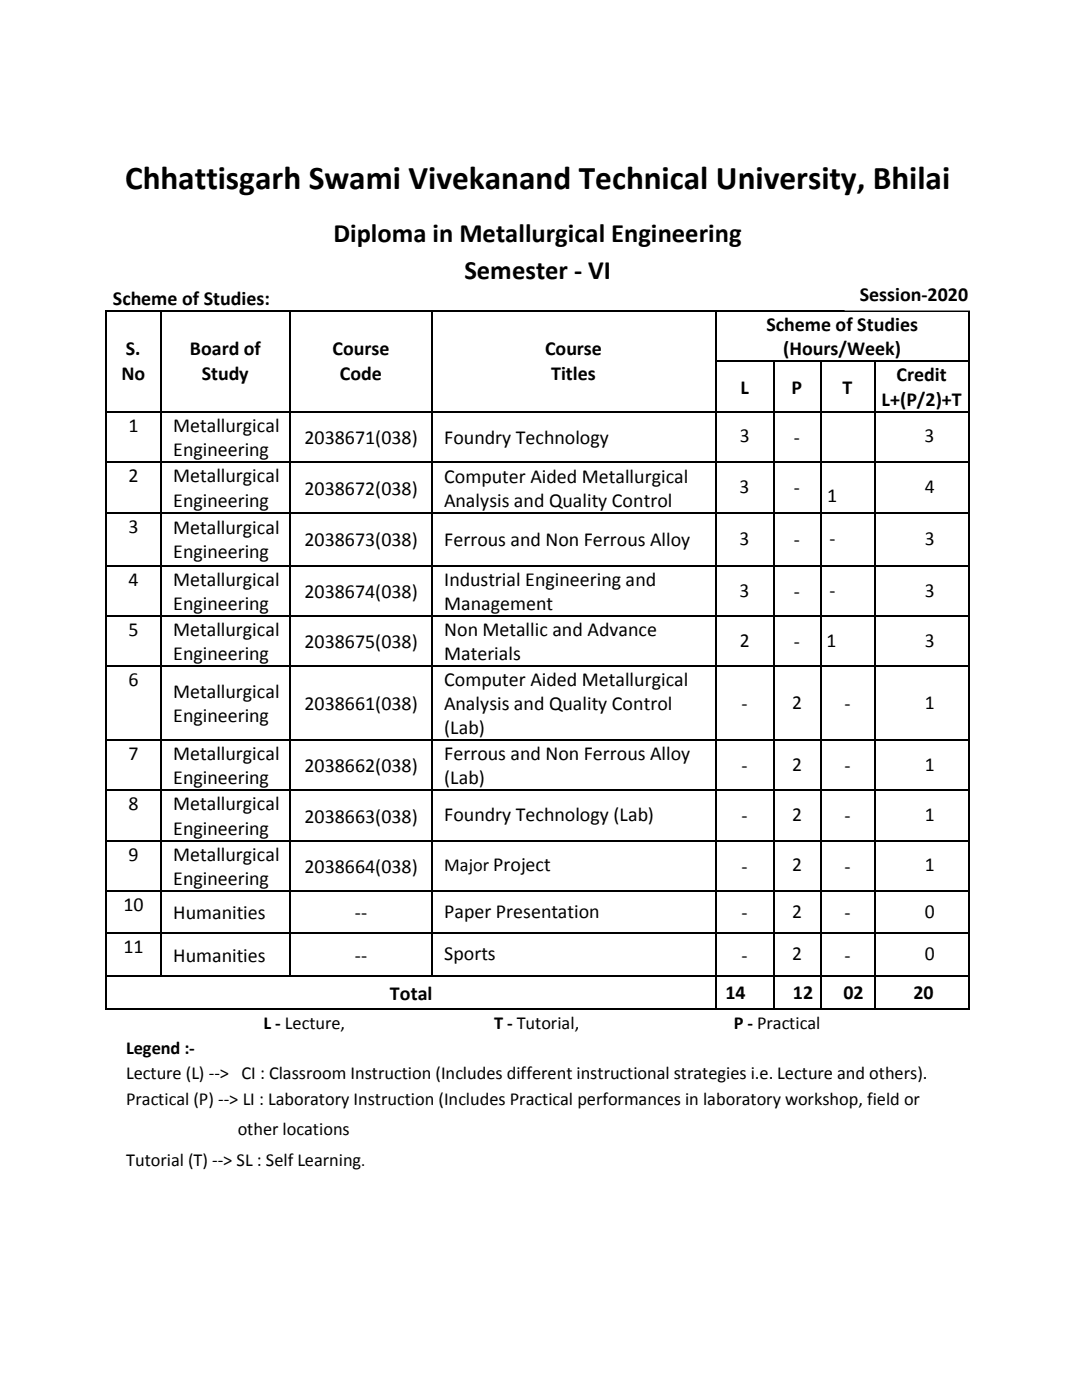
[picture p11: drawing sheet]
<svg xmlns="http://www.w3.org/2000/svg" width="216mm" height="279mm" viewBox="0 0 216 279" stroke-linecap="round" stroke-linejoin="round" font-family="sans-serif">
<defs><g id="words">
<text font-size="6.6" x="25" y="37.8">Chhattisgarh Swami Vivekanand Technical University, Bhilai</text>
<g font-size="5.3">
<text x="66.5" y="48.2">Diploma in Metallurgical Engineering</text>
<text x="92.7" y="55.6">Semester - VI</text>
</g>
<g font-size="4">
<text x="22.5" y="60.9">Scheme of Studies:</text>
<text x="171.5" y="60.1">Session-2020</text>
<text x="25.1" y="70.9">S.</text>
<text x="37.9" y="70.9">Board of</text>
<text x="66.3" y="70.9">Course</text>
<text x="108.8" y="70.9">Course</text>
<text x="152.9" y="66.1">Scheme of Studies</text>
<text x="156.3" y="70.9">(Hours/Week)</text>
<text x="24.2" y="75.8">No</text>
<text x="40.3" y="75.8">Study</text>
<text x="67.8" y="75.8">Code</text>
<text x="110" y="75.8">Titles</text>
<text x="178.9" y="76.1">Credit</text>
<text x="147.7" y="78.6">L</text>
<text x="158" y="78.6">P</text>
<text x="168.1" y="78.6">T</text>
<text x="175.9" y="81">L+(P/2)+T</text>
<text x="25.6" y="86.1">1</text>
<text x="34.6" y="86.1">Metallurgical</text>
<text x="60.7" y="88.6">2038671(038)</text>
<text x="88.6" y="88.6">Foundry Technology</text>
<text x="147.6" y="88.3">3</text>
<text x="158.4" y="88.6">-</text>
<text x="184.4" y="88.3">3</text>
<text x="34.6" y="91">Engineering</text>
<text x="25.6" y="96.2">2</text>
<text x="34.6" y="101.1">Engineering</text>
<text x="34.6" y="96.3">Metallurgical</text>
<text x="60.7" y="98.7">2038672(038)</text>
<text x="88.6" y="101.2">Analysis and Quality Control</text>
<text x="88.6" y="96.3">Computer Aided Metallurgical</text>
<text x="147.6" y="98.4">3</text>
<text x="158.4" y="98.7">-</text>
<text x="165.1" y="100.2">1</text>
<text x="184.6" y="98.4">4</text>
<text x="25.6" y="106.4">3</text>
<text x="34.6" y="106.6">Metallurgical</text>
<text x="34.6" y="111.5">Engineering</text>
<text x="60.7" y="109">2038673(038)</text>
<text x="88.6" y="109">Ferrous and Non Ferrous Alloy</text>
<text x="147.6" y="108.7">3</text>
<text x="158.4" y="109">-</text>
<text x="165.5" y="108.7">-</text>
<text x="184.6" y="108.7">3</text>
<text x="25.6" y="116.9">4</text>
<text x="34.6" y="116.9">Metallurgical</text>
<text x="60.7" y="119.3">2038674(038)</text>
<text x="88.6" y="116.9">Industrial Engineering and</text>
<text x="147.6" y="119">3</text>
<text x="158.4" y="119.3">-</text>
<text x="165.5" y="119">-</text>
<text x="184.6" y="119">3</text>
<text x="34.6" y="121.8">Engineering</text>
<text x="88.6" y="121.8">Management</text>
<text x="25.6" y="127">5</text>
<text x="34.6" y="131.8">Engineering</text>
<text x="34.6" y="127">Metallurgical</text>
<text x="60.7" y="129.4">2038675(038)</text>
<text x="88.6" y="127">Non Metallic and Advance</text>
<text x="88.6" y="131.8">Materials</text>
<text x="147.6" y="129">2</text>
<text x="158.4" y="129.3">-</text>
<text x="164.9" y="129">1</text>
<text x="184.6" y="129">3</text>
<text x="25.6" y="137">6</text>
<text x="88.6" y="136.9">Computer Aided Metallurgical</text>
<text x="34.6" y="139.3">Metallurgical</text>
<text x="60.7" y="141.7">2038661(038)</text>
<text x="88.6" y="141.7">Analysis and Quality Control</text>
<text x="147.9" y="141.7">-</text>
<text x="158" y="141.4">2</text>
<text x="168.5" y="141.7">-</text>
<text x="184.6" y="141.4">1</text>
<text x="34.6" y="144.2">Engineering</text>
<text x="88.6" y="146.5">(Lab)</text>
<text x="25.6" y="151.7">7</text>
<text x="34.6" y="151.7">Metallurgical</text>
<text x="60.7" y="154.1">2038662(038)</text>
<text x="88.6" y="151.7">Ferrous and Non Ferrous Alloy</text>
<text x="147.9" y="154.1">-</text>
<text x="158" y="153.8">2</text>
<text x="168.5" y="154.1">-</text>
<text x="184.6" y="153.8">1</text>
<text x="25.6" y="161.7">8</text>
<text x="34.6" y="156.5">Engineering</text>
<text x="34.6" y="161.7">Metallurgical</text>
<text x="88.6" y="156.5">(Lab)</text>
<text x="34.6" y="166.6">Engineering</text>
<text x="60.7" y="164.2">2038663(038)</text>
<text x="88.6" y="163.8">Foundry Technology (Lab)</text>
<text x="147.9" y="164.1">-</text>
<text x="158" y="163.8">2</text>
<text x="168.5" y="164.1">-</text>
<text x="184.6" y="163.8">1</text>
<text x="25.6" y="171.7">9</text>
<text x="34.6" y="171.7">Metallurgical</text>
<text x="158" y="173.8">2</text>
<text x="184.6" y="173.8">1</text>
<text x="34.6" y="176.6">Engineering</text>
<text x="60.7" y="174.2">2038664(038)</text>
<text x="147.9" y="174.2">-</text>
<text x="168.5" y="174.2">-</text>
<text x="24.6" y="181.8">10</text>
<text x="34.6" y="183.4">Humanities</text>
<text x="70.8" y="183.4">--</text>
<text x="88.6" y="183.1">Paper Presentation</text>
<text x="147.9" y="183.4">-</text>
<text x="158" y="183.1">2</text>
<text x="168.5" y="183.4">-</text>
<text x="184.6" y="183.1">0</text>
<text x="24.6" y="190.3">11</text>
<text x="34.6" y="191.9">Humanities</text>
<text x="70.8" y="191.9">--</text>
<text x="88.6" y="191.6">Sports</text>
<text x="147.9" y="191.9">-</text>
<text x="158" y="191.6">2</text>
<text x="168.5" y="191.9">-</text>
<text x="184.6" y="191.6">0</text>
<text x="77.8" y="199.5">Total</text>
<text x="144.7" y="199.4">14</text>
<text x="158.2" y="199.4">12</text>
<text x="168.3" y="199.4">02</text>
<text x="182.3" y="199.4">20</text>
</g>
<g font-size="3.7">
<text x="88.6" y="173.8">Major Project</text>
<text x="52.6" y="205.3">L - Lecture,</text>
<text x="98.6" y="205.3">T - Tutorial,</text>
<text x="146.4" y="205.3">P - Practical</text>
<text x="25.2" y="215.4">Lecture (L) --&gt; CI : Classroom Instruction (Includes different instructional strategies i.e. Lecture and others).</text>
<text x="25.2" y="210.3">Legend :-</text>
<text x="25.2" y="220.5">Practical (P) --&gt; LI : Laboratory Instruction (Includes Practical performances in laboratory workshop, field or</text>
<text x="47.4" y="226.6">other locations</text>
<text x="25.2" y="232.7">Tutorial (T) --&gt; SL : Self Learning.</text>
</g>
</g></defs>
<g fill="#000">
<path d="M21.1 61.9h.3v.4h-.3z" fill-rule="evenodd"/>
<path d="M21.1 61.9h.3v.4h-.3z" fill-rule="evenodd"/>
<path d="M21.1 72h.3v.3h-.3z" fill-rule="evenodd"/>
<path d="M31.9 61.9h.3v.4h-.3z" fill-rule="evenodd"/>
<path d="M31.9 72h.3v.3h-.3z" fill-rule="evenodd"/>
<path d="M57.8 61.9h.3v.4h-.3z" fill-rule="evenodd"/>
<path d="M57.8 72h.3v.3h-.3z" fill-rule="evenodd"/>
<path d="M86 61.9h.3v.4h-.3z" fill-rule="evenodd"/>
<path d="M86 72h.3v.3h-.3z" fill-rule="evenodd"/>
<path d="M142.7 61.9h.3v.4h-.3z" fill-rule="evenodd"/>
<path d="M142.7 72h.3v.3h-.3z" fill-rule="evenodd"/>
<path d="M154.2 72h.3v.3h-.3z" fill-rule="evenodd"/>
<path d="M163.6 72h.3v.3h-.3z" fill-rule="evenodd"/>
<path d="M174.4 72h.3v.3h-.3z" fill-rule="evenodd"/>
<path d="M193.2 61.9h.3v.4h-.3z" fill-rule="evenodd"/>
<path d="M193.2 61.9h.3v.4h-.3z" fill-rule="evenodd"/>
<path d="M193.2 72h.3v.3h-.3z" fill-rule="evenodd"/>
<path d="M21.1 82h.3v.3h-.3z" fill-rule="evenodd"/>
<path d="M21.1 92h.3v.3h-.3z" fill-rule="evenodd"/>
<path d="M31.9 82h.3v.3h-.3z" fill-rule="evenodd"/>
<path d="M31.9 92h.3v.3h-.3z" fill-rule="evenodd"/>
<path d="M57.8 82h.3v.3h-.3z" fill-rule="evenodd"/>
<path d="M57.8 92h.3v.3h-.3z" fill-rule="evenodd"/>
<path d="M86 82h.3v.3h-.3z" fill-rule="evenodd"/>
<path d="M86 92h.3v.3h-.3z" fill-rule="evenodd"/>
<path d="M142.7 82h.3v.3h-.3z" fill-rule="evenodd"/>
<path d="M142.7 92h.3v.3h-.3z" fill-rule="evenodd"/>
<path d="M154.2 82h.3v.3h-.3z" fill-rule="evenodd"/>
<path d="M154.2 92h.3v.3h-.3z" fill-rule="evenodd"/>
<path d="M163.6 82h.3v.3h-.3z" fill-rule="evenodd"/>
<path d="M163.6 92h.3v.3h-.3z" fill-rule="evenodd"/>
<path d="M174.4 82h.3v.3h-.3z" fill-rule="evenodd"/>
<path d="M174.4 92h.3v.3h-.3z" fill-rule="evenodd"/>
<path d="M193.2 82h.3v.3h-.3z" fill-rule="evenodd"/>
<path d="M193.2 92h.3v.3h-.3z" fill-rule="evenodd"/>
<path d="M21.1 102.2h.3v.4h-.3z" fill-rule="evenodd"/>
<path d="M21.1 112.8h.3v.3h-.3z" fill-rule="evenodd"/>
<path d="M31.9 102.2h.3v.4h-.3z" fill-rule="evenodd"/>
<path d="M31.9 112.8h.3v.3h-.3z" fill-rule="evenodd"/>
<path d="M57.8 102.2h.3v.4h-.3z" fill-rule="evenodd"/>
<path d="M57.8 112.8h.3v.3h-.3z" fill-rule="evenodd"/>
<path d="M86 102.2h.3v.4h-.3z" fill-rule="evenodd"/>
<path d="M86 112.8h.3v.3h-.3z" fill-rule="evenodd"/>
<path d="M142.7 102.2h.3v.4h-.3z" fill-rule="evenodd"/>
<path d="M142.7 112.8h.3v.3h-.3z" fill-rule="evenodd"/>
<path d="M154.2 102.2h.3v.4h-.3z" fill-rule="evenodd"/>
<path d="M154.2 112.8h.3v.3h-.3z" fill-rule="evenodd"/>
<path d="M163.6 102.2h.3v.4h-.3z" fill-rule="evenodd"/>
<path d="M163.6 112.8h.3v.3h-.3z" fill-rule="evenodd"/>
<path d="M174.4 102.2h.3v.4h-.3z" fill-rule="evenodd"/>
<path d="M174.4 112.8h.3v.3h-.3z" fill-rule="evenodd"/>
<path d="M193.2 102.2h.3v.4h-.3z" fill-rule="evenodd"/>
<path d="M193.2 112.8h.3v.3h-.3z" fill-rule="evenodd"/>
<path d="M21.1 122.8h.3v.3h-.3z" fill-rule="evenodd"/>
<path d="M21.1 132.8h.3v.4h-.3z" fill-rule="evenodd"/>
<path d="M31.9 122.8h.3v.3h-.3z" fill-rule="evenodd"/>
<path d="M31.9 132.8h.3v.4h-.3z" fill-rule="evenodd"/>
<path d="M57.8 122.8h.3v.3h-.3z" fill-rule="evenodd"/>
<path d="M57.8 132.8h.3v.4h-.3z" fill-rule="evenodd"/>
<path d="M86 122.8h.3v.3h-.3z" fill-rule="evenodd"/>
<path d="M86 132.8h.3v.4h-.3z" fill-rule="evenodd"/>
<path d="M142.7 122.8h.3v.3h-.3z" fill-rule="evenodd"/>
<path d="M142.7 132.8h.3v.4h-.3z" fill-rule="evenodd"/>
<path d="M154.2 122.8h.3v.3h-.3z" fill-rule="evenodd"/>
<path d="M154.2 132.8h.3v.4h-.3z" fill-rule="evenodd"/>
<path d="M163.6 122.8h.3v.3h-.3z" fill-rule="evenodd"/>
<path d="M163.6 132.8h.3v.4h-.3z" fill-rule="evenodd"/>
<path d="M174.4 122.8h.3v.3h-.3z" fill-rule="evenodd"/>
<path d="M174.4 132.8h.3v.4h-.3z" fill-rule="evenodd"/>
<path d="M193.2 122.8h.3v.3h-.3z" fill-rule="evenodd"/>
<path d="M193.2 132.8h.3v.4h-.3z" fill-rule="evenodd"/>
<path d="M21.1 147.5h.3v.4h-.3z" fill-rule="evenodd"/>
<path d="M21.1 157.6h.3v.3h-.3z" fill-rule="evenodd"/>
<path d="M31.9 147.5h.3v.4h-.3z" fill-rule="evenodd"/>
<path d="M31.9 157.6h.3v.3h-.3z" fill-rule="evenodd"/>
<path d="M57.8 147.5h.3v.4h-.3z" fill-rule="evenodd"/>
<path d="M57.8 157.6h.3v.3h-.3z" fill-rule="evenodd"/>
<path d="M86 147.5h.3v.4h-.3z" fill-rule="evenodd"/>
<path d="M86 157.6h.3v.3h-.3z" fill-rule="evenodd"/>
<path d="M142.7 147.5h.3v.4h-.3z" fill-rule="evenodd"/>
<path d="M142.7 157.6h.3v.3h-.3z" fill-rule="evenodd"/>
<path d="M154.2 147.5h.3v.4h-.3z" fill-rule="evenodd"/>
<path d="M154.2 157.6h.3v.3h-.3z" fill-rule="evenodd"/>
<path d="M163.6 147.5h.3v.4h-.3z" fill-rule="evenodd"/>
<path d="M163.6 157.6h.3v.3h-.3z" fill-rule="evenodd"/>
<path d="M174.4 147.5h.3v.4h-.3z" fill-rule="evenodd"/>
<path d="M174.4 157.6h.3v.3h-.3z" fill-rule="evenodd"/>
<path d="M193.2 147.5h.3v.4h-.3z" fill-rule="evenodd"/>
<path d="M193.2 157.6h.3v.3h-.3z" fill-rule="evenodd"/>
<path d="M21.1 167.6h.3v.3h-.3z" fill-rule="evenodd"/>
<path d="M21.1 177.6h.3v.3h-.3z" fill-rule="evenodd"/>
<path d="M31.9 167.6h.3v.3h-.3z" fill-rule="evenodd"/>
<path d="M31.9 177.6h.3v.3h-.3z" fill-rule="evenodd"/>
<path d="M57.8 167.6h.3v.3h-.3z" fill-rule="evenodd"/>
<path d="M57.8 177.6h.3v.3h-.3z" fill-rule="evenodd"/>
<path d="M86 167.6h.3v.3h-.3z" fill-rule="evenodd"/>
<path d="M86 177.6h.3v.3h-.3z" fill-rule="evenodd"/>
<path d="M142.7 167.6h.3v.3h-.3z" fill-rule="evenodd"/>
<path d="M142.7 177.6h.3v.3h-.3z" fill-rule="evenodd"/>
<path d="M154.2 167.6h.3v.3h-.3z" fill-rule="evenodd"/>
<path d="M154.2 177.6h.3v.3h-.3z" fill-rule="evenodd"/>
<path d="M163.6 167.6h.3v.3h-.3z" fill-rule="evenodd"/>
<path d="M163.6 177.6h.3v.3h-.3z" fill-rule="evenodd"/>
<path d="M174.4 167.6h.3v.3h-.3z" fill-rule="evenodd"/>
<path d="M174.4 177.6h.3v.3h-.3z" fill-rule="evenodd"/>
<path d="M193.2 167.6h.3v.3h-.3z" fill-rule="evenodd"/>
<path d="M193.2 177.6h.3v.3h-.3z" fill-rule="evenodd"/>
<path d="M21.1 186.1h.3v.3h-.3z" fill-rule="evenodd"/>
<path d="M21.1 194.6h.3v.4h-.3z" fill-rule="evenodd"/>
<path d="M31.9 186.1h.3v.3h-.3z" fill-rule="evenodd"/>
<path d="M31.9 194.6h.3v.4h-.3z" fill-rule="evenodd"/>
<path d="M57.8 186.1h.3v.3h-.3z" fill-rule="evenodd"/>
<path d="M57.8 194.6h.3v.4h-.3z" fill-rule="evenodd"/>
<path d="M86 186.1h.3v.3h-.3z" fill-rule="evenodd"/>
<path d="M86 194.6h.3v.4h-.3z" fill-rule="evenodd"/>
<path d="M142.7 186.1h.3v.3h-.3z" fill-rule="evenodd"/>
<path d="M142.7 194.6h.3v.4h-.3z" fill-rule="evenodd"/>
<path d="M154.2 186.1h.3v.3h-.3z" fill-rule="evenodd"/>
<path d="M154.2 194.6h.3v.4h-.3z" fill-rule="evenodd"/>
<path d="M163.6 186.1h.3v.3h-.3z" fill-rule="evenodd"/>
<path d="M163.6 194.6h.3v.4h-.3z" fill-rule="evenodd"/>
<path d="M174.4 186.1h.3v.3h-.3z" fill-rule="evenodd"/>
<path d="M174.4 194.6h.3v.4h-.3z" fill-rule="evenodd"/>
<path d="M193.2 186.1h.3v.3h-.3z" fill-rule="evenodd"/>
<path d="M193.2 194.6h.3v.4h-.3z" fill-rule="evenodd"/>
<path d="M21.1 201.3h.3v.3h-.3z" fill-rule="evenodd"/>
<path d="M21.1 201.3h.3v.3h-.3z" fill-rule="evenodd"/>
<path d="M142.7 201.3h.3v.3h-.3z" fill-rule="evenodd"/>
<path d="M154.2 201.3h.3v.3h-.3z" fill-rule="evenodd"/>
<path d="M163.6 201.3h.3v.3h-.3z" fill-rule="evenodd"/>
<path d="M174.4 201.3h.3v.3h-.3z" fill-rule="evenodd"/>
<path d="M193.2 201.3h.3v.3h-.3z" fill-rule="evenodd"/>
<path d="M193.2 201.3h.3v.3h-.3z" fill-rule="evenodd"/>
</g>
<g fill="none" stroke="#000" stroke-width=".32">
<path d="M21.2 62.3v9.7M21.2 72.3v9.7M21.4 62.1h10.5M32.1 62.3v9.7M32.1 72.3v9.7M32.2 62.1h25.6M57.9 62.3v9.7M57.9 72.3v9.7M58.1 62.1h27.9M86.1 62.3v9.7M86.1 72.3v9.7M86.3 62.1h56.4"/>
<path d="M142.8 62.3v9.7M142.8 72.3v9.7M143 72.1h11.2M143 62.1h50.2M154.3 72.3v9.7M154.5 72.1h9.1M163.7 72.3v9.7M163.9 72.1h10.5M174.5 72.3v9.7M174.7 72.1h18.5M193.4 62.3v9.7M193.4 72.3v9.7"/>
<path d="M21.2 82.3v9.7M21.2 92.3v9.9M21.4 82.2h10.5M21.4 92.2h10.5M32.1 82.3v9.7M32.1 92.3v9.9M32.2 82.2h25.6M32.2 92.2h25.6M57.9 82.3v9.7M57.9 92.3v9.9M58.1 82.2h27.9M58.1 92.2h27.9"/>
<path d="M86.1 82.3v9.7M86.1 92.3v9.9M86.3 82.2h56.4M86.3 92.2h56.4M142.8 82.3v9.7M142.8 92.3v9.9M143 82.2h11.2M143 92.2h11.2M154.3 82.3v9.7M154.3 92.3v9.9M154.5 82.2h9.1M154.5 92.2h9.1"/>
<path d="M163.7 82.3v9.7M163.7 92.3v9.9M163.9 82.2h10.5M163.9 92.2h10.5M174.5 82.3v9.7M174.5 92.3v9.9M174.7 82.2h18.5M174.7 92.2h18.5M193.4 82.3v9.7M193.4 92.3v9.9M21.2 102.6v10.2M21.2 113.1v9.7"/>
<path d="M21.4 102.4h10.5M21.4 112.9h10.5M32.1 102.6v10.2M32.1 113.1v9.7M32.2 102.4h25.6M32.2 112.9h25.6M57.9 102.6v10.2M57.9 113.1v9.7M58.1 102.4h27.9M58.1 112.9h27.9M86.1 102.6v10.2M86.1 113.1v9.7"/>
<path d="M86.3 102.4h56.4M86.3 112.9h56.4M142.8 102.6v10.2M142.8 113.1v9.7M143 102.4h11.2M143 112.9h11.2M154.3 102.6v10.2M154.3 113.1v9.7M154.5 102.4h9.1M154.5 112.9h9.1M163.7 102.6v10.2M163.7 113.1v9.7"/>
<path d="M163.9 102.4h10.5M163.9 112.9h10.5M174.5 102.6v10.2M174.5 113.1v9.7M174.7 102.4h18.5M174.7 112.9h18.5M193.4 102.6v10.2M193.4 113.1v9.7M21.2 123.1v9.7M21.2 133.2v14.3M21.4 122.9h10.5M21.4 133h10.5"/>
<path d="M32.1 123.1v9.7M32.1 133.2v14.3M32.2 122.9h25.6M32.2 133h25.6M57.9 123.1v9.7M57.9 133.2v14.3M58.1 122.9h27.9M58.1 133h27.9M86.1 123.1v9.7M86.1 133.2v14.3M86.3 122.9h56.4M86.3 133h56.4"/>
<path d="M142.8 123.1v9.7M142.8 133.2v14.3M143 122.9h11.2M143 133h11.2M154.3 123.1v9.7M154.3 133.2v14.3M154.5 122.9h9.1M154.5 133h9.1M163.7 123.1v9.7M163.7 133.2v14.3M163.9 122.9h10.5M163.9 133h10.5"/>
<path d="M174.5 123.1v9.7M174.5 133.2v14.3M174.7 122.9h18.5M174.7 133h18.5M193.4 123.1v9.7M193.4 133.2v14.3M21.2 147.9v9.7M21.2 157.9v9.7M21.4 147.7h10.5M21.4 157.7h10.5M32.1 147.9v9.7M32.1 157.9v9.7"/>
<path d="M32.2 147.7h25.6M32.2 157.7h25.6M57.9 147.9v9.7M57.9 157.9v9.7M58.1 147.7h27.9M58.1 157.7h27.9M86.1 147.9v9.7M86.1 157.9v9.7M86.3 147.7h56.4M86.3 157.7h56.4M142.8 147.9v9.7M142.8 157.9v9.7"/>
<path d="M143 147.7h11.2M143 157.7h11.2M154.3 147.9v9.7M154.3 157.9v9.7M154.5 147.7h9.1M154.5 157.7h9.1M163.7 147.9v9.7M163.7 157.9v9.7M163.9 147.7h10.5M163.9 157.7h10.5M174.5 147.9v9.7M174.5 157.9v9.7"/>
<path d="M174.7 147.7h18.5M174.7 157.7h18.5M193.4 147.9v9.7M193.4 157.9v9.7M21.2 167.9v9.7M21.2 177.9v8.2M21.4 167.8h10.5M21.4 177.8h10.5M32.1 167.9v9.7M32.1 177.9v8.2M32.2 167.8h25.6M32.2 177.8h25.6"/>
<path d="M57.9 167.9v9.7M57.9 177.9v8.2M58.1 167.8h27.9M58.1 177.8h27.9M86.1 167.9v9.7M86.1 177.9v8.2M86.3 167.8h56.4M86.3 177.8h56.4M142.8 167.9v9.7M142.8 177.9v8.2M143 167.8h11.2M143 177.8h11.2"/>
<path d="M154.3 167.9v9.7M154.3 177.9v8.2M154.5 167.8h9.1M154.5 177.8h9.1M163.7 167.9v9.7M163.7 177.9v8.2M163.9 167.8h10.5M163.9 177.8h10.5M174.5 167.9v9.7M174.5 177.9v8.2M174.7 167.8h18.5M174.7 177.8h18.5"/>
<path d="M193.4 167.9v9.7M193.4 177.9v8.2M21.2 186.4v8.2M21.2 195v6.3M21.4 186.3h10.5M21.4 194.8h10.5M32.1 186.4v8.2M32.2 186.3h25.6M32.2 194.8h25.6M57.9 186.4v8.2M58.1 186.3h27.9M58.1 194.8h27.9"/>
<path d="M86.1 186.4v8.2M86.3 186.3h56.4M86.3 194.8h56.4M142.8 186.4v8.2M142.8 195v6.3M143 186.3h11.2M143 194.8h11.2M154.3 186.4v8.2M154.3 195v6.3M154.5 186.3h9.1M154.5 194.8h9.1M163.7 186.4v8.2"/>
<path d="M163.7 195v6.3M163.9 186.3h10.5M163.9 194.8h10.5M174.5 186.4v8.2M174.5 195v6.3M174.7 186.3h18.5M174.7 194.8h18.5M193.4 186.4v8.2M193.4 195v6.3M21.4 201.5h121.3M143 201.5h11.2M154.5 201.5h9.1"/>
<path d="M163.9 201.5h10.5M174.7 201.5h18.5"/>
</g>
<path d="M168.6 54.9h28.3v6.9h-28.3z" fill-rule="evenodd" fill="#fff"/>
<path d="M168.6 54.9h28.3v6.9h-28.3z" fill="none" stroke="#fff" stroke-width=".25"/>
<use href="#words"/>
</svg>
